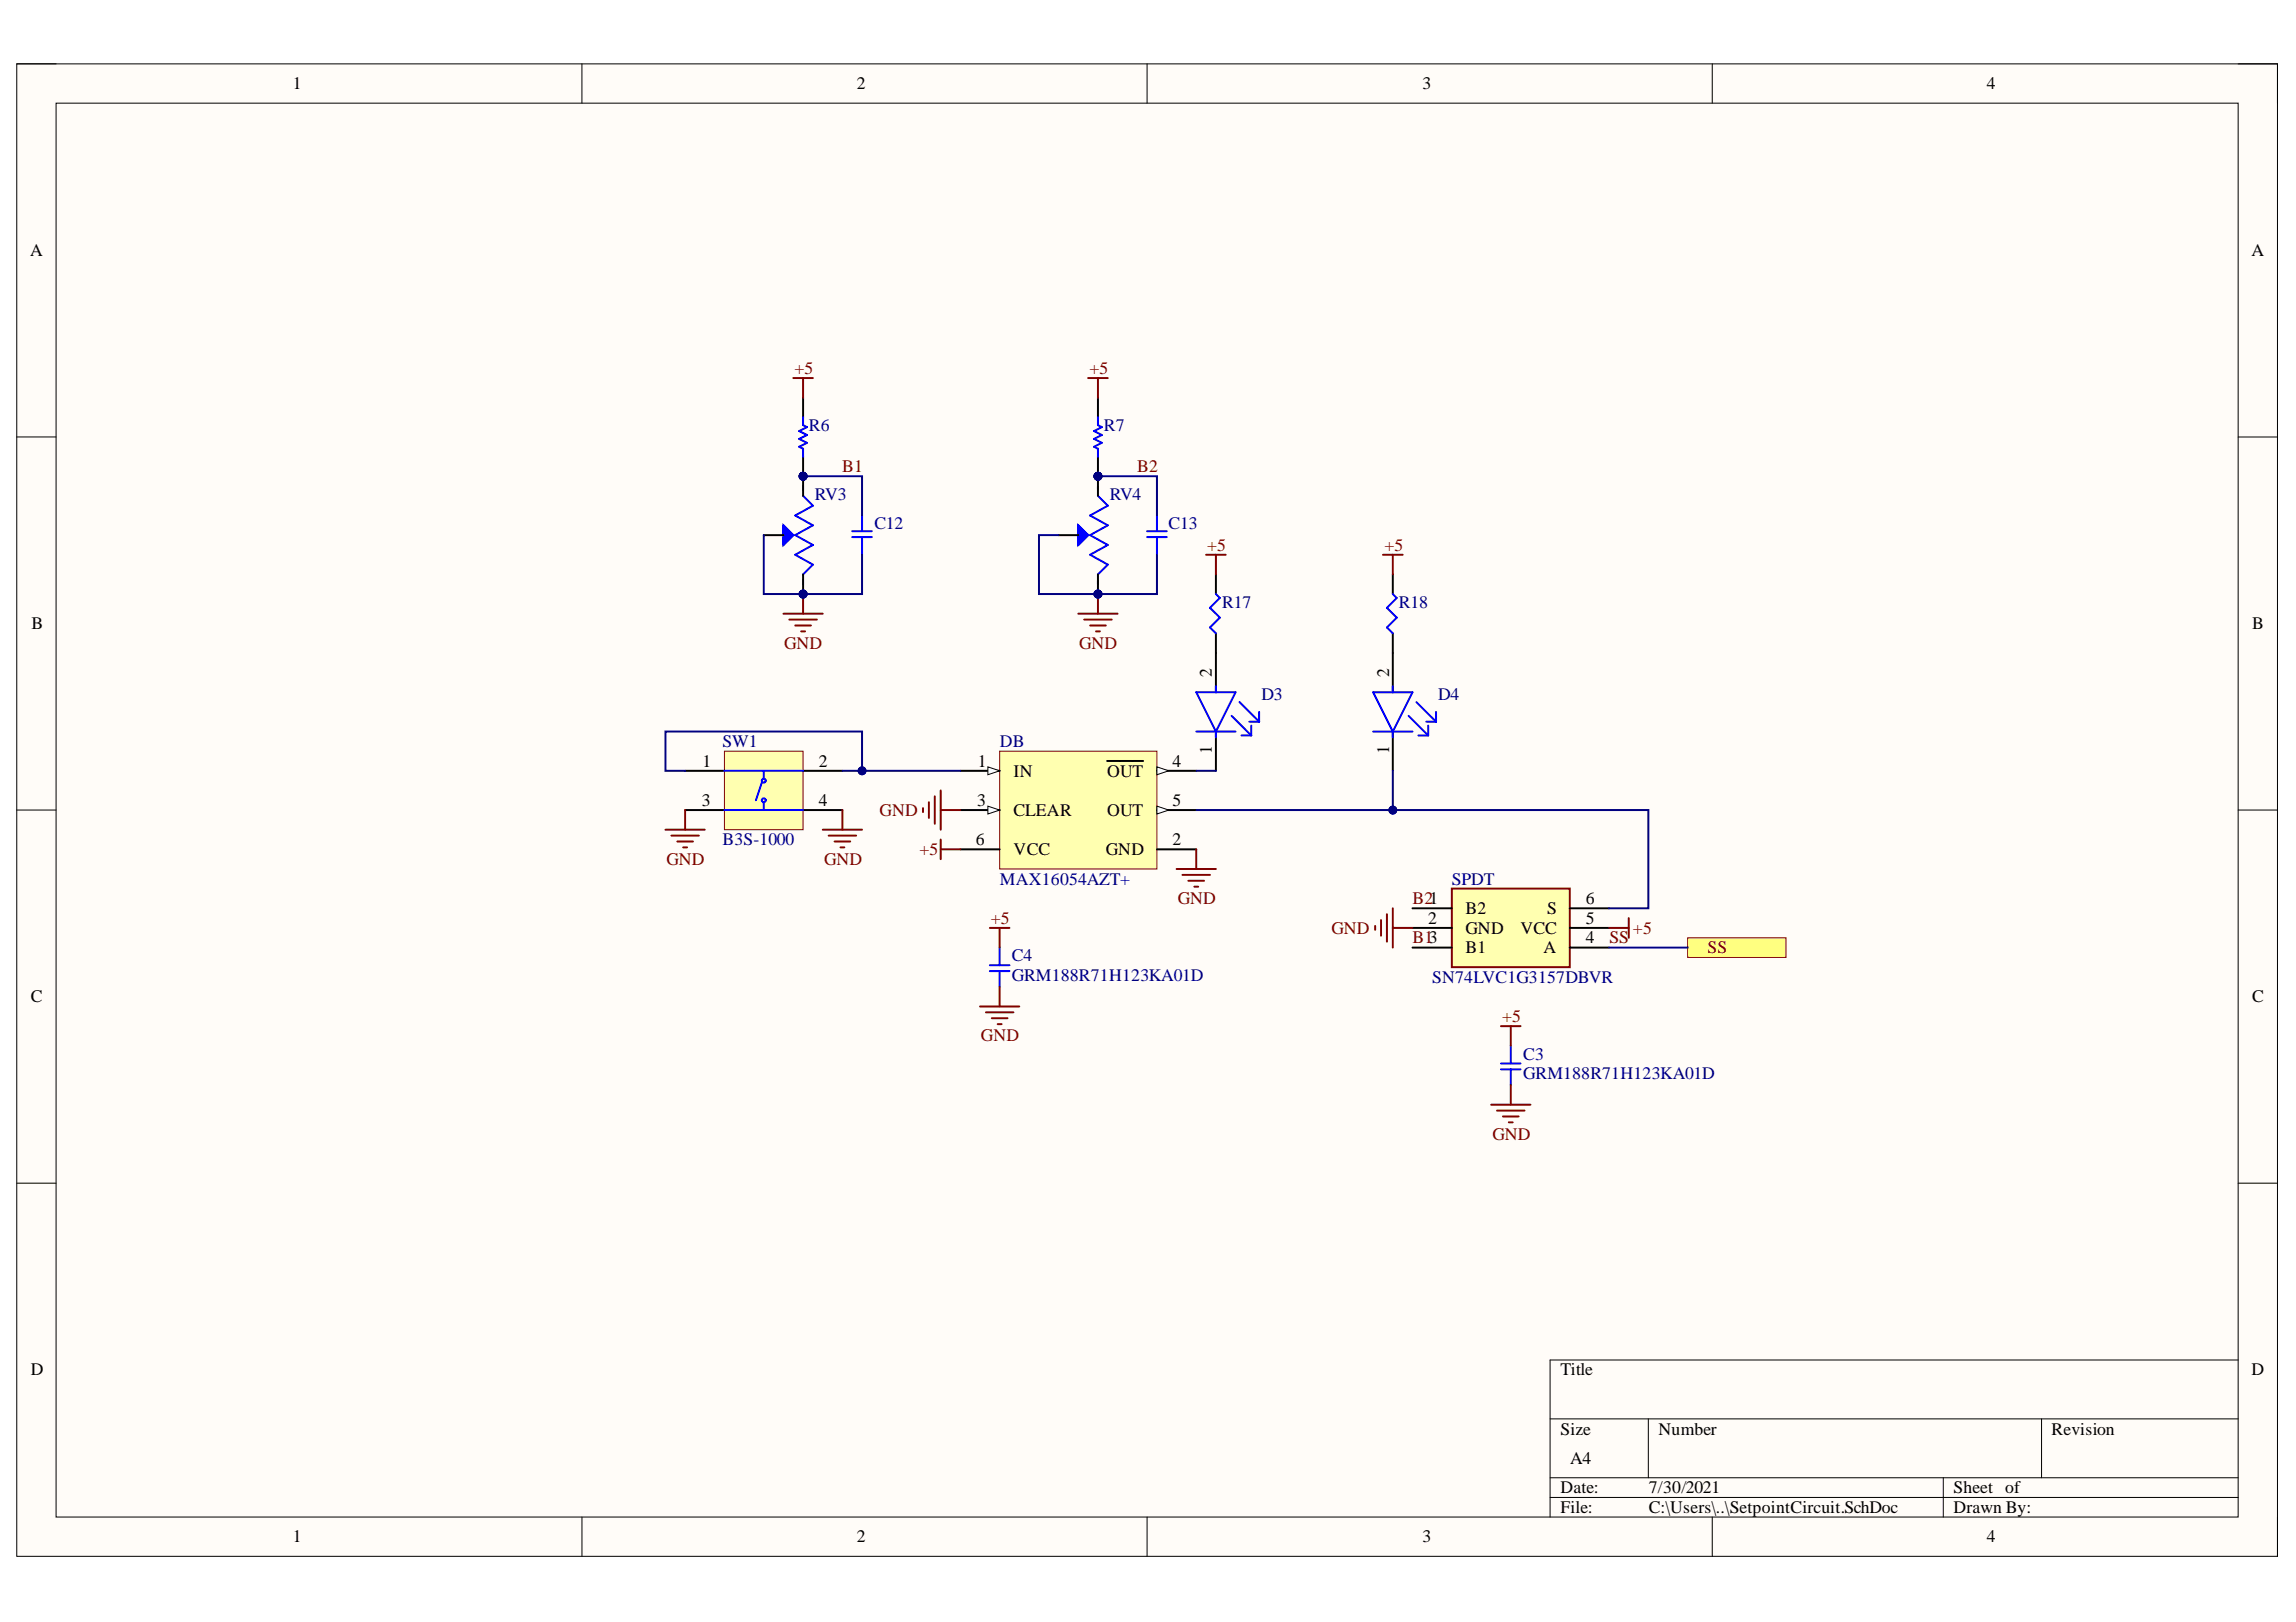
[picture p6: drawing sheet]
<svg xmlns="http://www.w3.org/2000/svg" width="297mm" height="210mm" viewBox="0 0 297 210" stroke-linecap="round" stroke-linejoin="round" font-family="sans-serif">
<defs><g id="words">
<g font-size="2.3">
<text x="37.9" y="11.6">1</text>
<text x="110.8" y="11.6">2</text>
<text x="184" y="11.6">3</text>
<text x="257" y="11.6">4</text>
<text x="3.9" y="33.1">A</text>
<text x="291.3" y="33.1">A</text>
<text x="4.1" y="81.4">B</text>
<text x="291.4" y="81.4">B</text>
<text x="156.8" y="87.6" transform="rotate(-90 156.8 87.6)">2</text>
<text x="179.7" y="87.6" transform="rotate(-90 179.7 87.6)">2</text>
<text x="90.9" y="99.2">1</text>
<text x="105.9" y="99.2">2</text>
<text x="126.5" y="99.2">1</text>
<text x="131.1" y="100.5">IN</text>
<text x="143.2" y="100.5">OUT</text>
<text x="151.7" y="99.2">4</text>
<text x="156.8" y="97.6" transform="rotate(-90 156.8 97.6)">1</text>
<text x="179.7" y="97.6" transform="rotate(-90 179.7 97.6)">1</text>
<text x="90.8" y="104.3">3</text>
<text x="105.9" y="104.3">4</text>
<text x="126.4" y="104.3">3</text>
<text x="131.1" y="105.6">CLEAR</text>
<text x="143.2" y="105.6">OUT</text>
<text x="151.7" y="104.3">5</text>
<text x="126.2" y="109.4">6</text>
<text x="131.1" y="110.7">VCC</text>
<text x="143.1" y="110.7">GND</text>
<text x="151.7" y="109.4">2</text>
<text x="184.8" y="119.5">2</text>
<text x="189.6" y="118.3">B2</text>
<text x="200.2" y="118.3">S</text>
<text x="205.2" y="117">6</text>
<text x="205.2" y="119.5">5</text>
<text x="189.6" y="120.8">GND</text>
<text x="189.6" y="123.3">B1</text>
<text x="196.7" y="120.8">VCC</text>
<text x="199.7" y="123.3">A</text>
<text x="205.2" y="122.1">4</text>
<text x="4" y="129.7">C</text>
<text x="291.4" y="129.7">C</text>
<text x="4" y="178">D</text>
<text x="201.9" y="178">Title</text>
<text x="291.3" y="178">D</text>
<text x="201.9" y="185.7">Size</text>
<text x="214.6" y="185.7">Number</text>
<text x="265.4" y="185.7">Revision</text>
<text x="203.1" y="189.5">A4</text>
<text x="201.9" y="193.3">Date:</text>
<text x="201.9" y="195.8">File:</text>
<text x="213.3" y="193.3">7/30/2021</text>
<text x="213.3" y="195.8">C:\Users\..\SetpointCircuit.SchDoc</text>
<text x="252.7" y="193.3">Sheet of</text>
<text x="252.7" y="195.8">Drawn By:</text>
<text x="37.9" y="199.6">1</text>
<text x="110.8" y="199.6">2</text>
<text x="184" y="199.6">3</text>
<text x="257" y="199.6">4</text>
</g>
<g font-size="2.3" fill="#800000">
<text x="102.8" y="48.4">+5</text>
<text x="141" y="48.4">+5</text>
<text x="109" y="61.1">B1</text>
<text x="147.1" y="61.1">B2</text>
<text x="156.2" y="71.3">+5</text>
<text x="179.1" y="71.3">+5</text>
<text x="101.4" y="83.9">GND</text>
<text x="139.6" y="83.9">GND</text>
<text x="113.8" y="105.6">GND</text>
<text x="86.2" y="111.9">GND</text>
<text x="106.6" y="111.9">GND</text>
<text x="119" y="110.7">+5</text>
<text x="128.2" y="119.5">+5</text>
<text x="152.4" y="117">GND</text>
<text x="182.8" y="117">B21</text>
<text x="172.3" y="120.8">GND</text>
<text x="182.8" y="122.1">B13</text>
<text x="208.2" y="122.1">SS</text>
<text x="211.3" y="120.8">+5</text>
<text x="220.9" y="123.3">SS</text>
<text x="126.9" y="134.8">GND</text>
<text x="194.3" y="132.2">+5</text>
<text x="193.1" y="147.5">GND</text>
</g>
<g font-size="2.3" fill="#000080">
<text x="104.7" y="55.8">R6</text>
<text x="142.8" y="55.8">R7</text>
<text x="105.4" y="64.7">RV3</text>
<text x="143.6" y="64.7">RV4</text>
<text x="113.1" y="68.5">C12</text>
<text x="151.2" y="68.5">C13</text>
<text x="158.1" y="78.6">R17</text>
<text x="181" y="78.6">R18</text>
<text x="163.2" y="90.5">D3</text>
<text x="186" y="90.5">D4</text>
<text x="93.5" y="96.7">SW1</text>
<text x="129.4" y="96.7">DB</text>
<text x="93.5" y="109.4">B3S-1000</text>
<text x="129.4" y="114.5">MAX16054AZT+</text>
<text x="187.8" y="114.5">SPDT</text>
<text x="130.9" y="124.4">C4</text>
<text x="130.9" y="126.9">GRM188R71H123KA01D</text>
<text x="185.3" y="127.2">SN74LVC1G3157DBVR</text>
<text x="197" y="137.1">C3</text>
<text x="197" y="139.7">GRM188R71H123KA01D</text>
</g>
</g></defs>
<path d="M2.2 8.3h292.4v193.1h-292.4z" fill-rule="evenodd" fill="#fffcf8"/>
<path d="M2.2 8.3h292.4v193.1h-292.4z" fill="none" stroke="#000" stroke-width=".13"/>
<path d="M7.3 13.3h282.3v183h-282.3z" fill-rule="evenodd" fill="#fffcf8"/>
<g fill="none" stroke="#000" stroke-width=".13">
<path d="M2.2 8.3h5.1M7.3 13.3h282.3v183h-282.3zM75.3 8.3v5M148.4 8.3v5M221.5 8.3v5M289.6 8.3h5v5M2.2 56.5h5.1M289.6 56.6h5M2.2 104.8h5.1M289.6 104.8h5M2.2 153.1h5.1M289.6 153.1h5"/>
<path d="M289.6 176h-89.1v20.3M75.3 196.3v5.1M148.4 196.3v5.1M200.5 183.6h89.1M200.5 191.2h89.1M200.5 193.8h89.1M213.3 183.6v7.6M221.5 196.3v5.1M251.4 191.2v5.1M264.1 183.6v7.6M294.6 196.3v5.1"/>
</g>
<path d="M93.7 97.2h10.2v10.2h-10.2z" fill-rule="evenodd" fill="#ffffb0"/>
<path d="M93.7 97.2h10.2v10.2h-10.2z" fill="none" stroke="#800000" stroke-width=".13"/>
<path d="M88.6 99.8h5.1M103.9 99.8h5.1M88.6 104.8h5.1M103.9 104.8h5.1" fill="none" stroke="#000" stroke-width=".25"/>
<g fill="none" stroke="#00f" stroke-width=".25">
<path d="M93.7 99.8h10.2M98.8 99.8v1M93.7 104.8h10.2M98.6 101.3l-.8 2.3M98.8 103.8v1"/>
<circle cx="98.8" cy="103.6" r=".25"/>
<circle cx="98.8" cy="101" r=".25"/>
</g>
<path d="M187.8 115h15.3v10.2h-15.3z" fill-rule="evenodd" fill="#ffffb0"/>
<path d="M187.8 115h15.3v10.2h-15.3z" fill="none" stroke="#800000" stroke-width=".25"/>
<path d="M182.7 117.5h5.1M203.1 117.5h5.1M182.7 120.1h5.1M182.7 122.6h5.1M203.1 120.1h5.1M203.1 122.6h5.1" fill="none" stroke="#000" stroke-width=".25"/>
<path d="M129.3 97.2h20.4v15.3h-20.4z" fill-rule="evenodd" fill="#ffffb0"/>
<path d="M129.3 97.2h20.4v15.3h-20.4z" fill="none" stroke="#800000" stroke-width=".13"/>
<path d="M124.2 99.8h5.1" fill="none" stroke="#000" stroke-width=".25"/>
<path d="M127.8 99.2l1.5 .6-1.5 .5z" fill="#f8fcff"/>
<path d="M127.8 99.2l1.5 .6-1.5 .5z" fill="none" stroke="#000" stroke-width=".13"/>
<path d="M124.2 104.8h5.1M149.7 109.9h5.1" fill="none" stroke="#000" stroke-width=".25"/>
<path d="M127.8 104.3l1.5 .5-1.5 .5z" fill="#f8fcff"/>
<path d="M127.8 104.3l1.5 .5-1.5 .5z" fill="none" stroke="#000" stroke-width=".13"/>
<path d="M149.7 99.8h5.1" fill="none" stroke="#000" stroke-width=".25"/>
<path d="M149.7 99.2l1.5 .6-1.5 .5z" fill="#f8fcff"/>
<path d="M149.7 99.2l1.5 .6-1.5 .5z" fill="none" stroke="#000" stroke-width=".13"/>
<path d="M143.2 98.5h4.7M149.7 104.8h5.1" fill="none" stroke="#000" stroke-width=".25"/>
<path d="M149.7 104.3l1.5 .5-1.5 .5z" fill="#f8fcff"/>
<path d="M149.7 104.3l1.5 .5-1.5 .5z" fill="none" stroke="#000" stroke-width=".13"/>
<path d="M124.2 109.9h5.1" fill="none" stroke="#000" stroke-width=".25"/>
<g fill="none" stroke="#800000" stroke-width=".25">
<path d="M101.4 79.4h5M103.9 76.9v2.5M102.1 80.2h3.6M102.9 80.9h2M103.6 81.7h.6M86.1 107.4h5.1M86.9 108.1h3.5M87.6 108.9h2.1M88.4 109.7h.5M88.6 104.8v2.6M106.4 107.4h5.1M107.2 108.1h3.6"/>
<path d="M108 108.9h2M108.7 109.7h.5M109 104.8v2.6M119.4 104.6v.5M120.2 103.8v2M120.9 103.1v3.5M121.7 102.3v5.1M121.7 108.6v2.6M121.7 109.9h2.5M121.7 104.8h2.5M152.2 112.5h5.1M153 113.2h3.5"/>
<path d="M153.7 114h2.1M154.5 114.7h.5M154.8 109.9v2.6M177.9 119.8v.5M178.7 119.1v2M179.4 118.3v3.6M180.2 117.5v5.1M210.7 118.8v2.6M180.2 120.1h2.5M208.2 120.1h2.5"/>
</g>
<circle cx="103.9" cy="76.9" r=".51" fill="#000080"/>
<circle cx="103.9" cy="76.9" r=".51" fill="none" stroke="#000080" stroke-width=".13"/>
<circle cx="103.9" cy="61.6" r=".51" fill="#000080"/>
<circle cx="103.9" cy="61.6" r=".51" fill="none" stroke="#000080" stroke-width=".13"/>
<path d="M103.9 59.1v2.5" fill="none" stroke="#000" stroke-width=".25"/>
<circle cx="103.9" cy="61.6" r=".51" fill="#000080"/>
<circle cx="103.9" cy="61.6" r=".51" fill="none" stroke="#000080" stroke-width=".13"/>
<path d="M103.9 51.5v2.5" fill="none" stroke="#000" stroke-width=".25"/>
<path d="M103.9 54v1l.5 .3-1 .5 1 .5-1 .5 1 .5-1 .5 .5 .3v1" fill="none" stroke="#00f" stroke-width=".25"/>
<path d="M102.6 48.9h2.6M103.9 48.9v2.6M139.5 79.4h5.1M142 76.9v2.5M140.3 80.2h3.5M141 80.9h2.1M141.8 81.7h.5" fill="none" stroke="#800000" stroke-width=".25"/>
<circle cx="142" cy="76.9" r=".51" fill="#000080"/>
<circle cx="142" cy="76.9" r=".51" fill="none" stroke="#000080" stroke-width=".13"/>
<circle cx="142" cy="61.6" r=".51" fill="#000080"/>
<circle cx="142" cy="61.6" r=".51" fill="none" stroke="#000080" stroke-width=".13"/>
<path d="M142 59.1v2.5" fill="none" stroke="#000" stroke-width=".25"/>
<circle cx="142" cy="61.6" r=".51" fill="#000080"/>
<circle cx="142" cy="61.6" r=".51" fill="none" stroke="#000080" stroke-width=".13"/>
<path d="M142 51.5v2.5" fill="none" stroke="#000" stroke-width=".25"/>
<path d="M142 54v1l.6 .3-1.1 .5 1.1 .5-1.1 .5 1.1 .5-1.1 .5 .5 .3v1" fill="none" stroke="#00f" stroke-width=".25"/>
<path d="M140.8 48.9h2.5M142 48.9v2.6" fill="none" stroke="#800000" stroke-width=".25"/>
<path d="M218.3 121.4h12.8v2.5h-12.8z" fill-rule="evenodd" fill="#ffff80"/>
<path d="M218.3 121.4h12.8v2.5h-12.8z" fill="none" stroke="#800000" stroke-width=".13"/>
<g fill="none" stroke="#00f" stroke-width=".25">
<path d="M157.3 76.9l.5 .5-1.3 1.3 1.3 1.2-1.3 1.3 .8 .8M154.8 89.6h5l-2.5 5.1zM154.8 94.7h5M157.3 88.8v.8M157.3 94.7v.7M159.3 92.6l2.6 2.6M160.4 90.9l2.5 2.5M160.6 95.2h1.3M161.6 93.4h1.3M161.9 93.9v1.3M162.9 92.1v1.3M128.1 125.7h2.5"/>
<path d="M128.1 124.9h2.5M129.3 122.6v2.3M129.3 125.7v2M194.2 138.4h2.5M194.2 137.6h2.5M195.5 135.3v2.3M195.5 138.4v2"/>
</g>
<g fill="none" stroke="#800000" stroke-width=".25">
<path d="M156 71.8h2.6M157.3 71.8v2.5M126.8 130.2h5.1M127.5 131h3.6M128.1 120.1h2.5M128.3 131.8h2M129.1 132.5h.5M129.3 120.1v2.5M129.3 127.7v2.5M194.2 132.8h2.5M195.5 132.8v2.5M192.9 143h5.1"/>
<path d="M193.7 143.7h3.5M194.4 144.5h2.1M195.2 145.2h.5M195.5 140.4v2.6"/>
</g>
<path d="M157.3 74.3v2.6M157.3 82v7.6M157.3 94.7v5.1" fill="none" stroke="#000" stroke-width=".25"/>
<circle cx="103.9" cy="61.6" r=".51" fill="#000080"/>
<circle cx="103.9" cy="61.6" r=".51" fill="none" stroke="#000080" stroke-width=".13"/>
<circle cx="103.9" cy="76.9" r=".51" fill="#000080"/>
<circle cx="103.9" cy="76.9" r=".51" fill="none" stroke="#000080" stroke-width=".13"/>
<path d="M101.4 68l1.2 1.3-1.2 1.2zM103.9 62.9v.5M103.9 75.1v.5M103.9 64.2l1.3 1.2-2.3 1.3 2.3 1.3-2.3 1.3 2.3 1.2-2.3 1.3 2.3 1.3-1.3 1.2" fill="none" stroke="#00f" stroke-width=".25"/>
<path d="M101.4 68l1.2 1.3-1.2 1.2z" fill="#00f"/>
<path d="M101.4 68l1.2 1.3-1.2 1.2z" fill="none" stroke="#00f" stroke-width=".25"/>
<path d="M103.9 61.6v2.6" fill="none" stroke="#000" stroke-width=".25"/>
<circle cx="103.9" cy="61.6" r=".51" fill="#000080"/>
<circle cx="103.9" cy="61.6" r=".51" fill="none" stroke="#000080" stroke-width=".13"/>
<path d="M103.9 74.3v2.6" fill="none" stroke="#000" stroke-width=".25"/>
<circle cx="103.9" cy="76.9" r=".51" fill="#000080"/>
<circle cx="103.9" cy="76.9" r=".51" fill="none" stroke="#000080" stroke-width=".13"/>
<path d="M98.8 69.3h2.6" fill="none" stroke="#000" stroke-width=".25"/>
<circle cx="142" cy="61.6" r=".51" fill="#000080"/>
<circle cx="142" cy="61.6" r=".51" fill="none" stroke="#000080" stroke-width=".13"/>
<circle cx="142" cy="76.9" r=".51" fill="#000080"/>
<circle cx="142" cy="76.9" r=".51" fill="none" stroke="#000080" stroke-width=".13"/>
<path d="M139.5 68l1.3 1.3-1.3 1.2zM142 62.9v.5M142 75.1v.5M142 64.2l1.3 1.2-2.3 1.3 2.3 1.3-2.3 1.3 2.3 1.2-2.3 1.3 2.3 1.3-1.3 1.2" fill="none" stroke="#00f" stroke-width=".25"/>
<path d="M139.5 68l1.3 1.3-1.3 1.2z" fill="#00f"/>
<path d="M139.5 68l1.3 1.3-1.3 1.2z" fill="none" stroke="#00f" stroke-width=".25"/>
<path d="M142 61.6v2.6" fill="none" stroke="#000" stroke-width=".25"/>
<circle cx="142" cy="61.6" r=".51" fill="#000080"/>
<circle cx="142" cy="61.6" r=".51" fill="none" stroke="#000080" stroke-width=".13"/>
<path d="M142 74.3v2.6" fill="none" stroke="#000" stroke-width=".25"/>
<circle cx="142" cy="76.9" r=".51" fill="#000080"/>
<circle cx="142" cy="76.9" r=".51" fill="none" stroke="#000080" stroke-width=".13"/>
<path d="M137 69.3h2.5M180.2 74.3v2.6M180.2 82v7.6M180.2 94.7v5.1" fill="none" stroke="#000" stroke-width=".25"/>
<g fill="none" stroke="#00f" stroke-width=".25">
<path d="M110.3 68.7h2.5M110.3 69.5h2.5M111.5 66.7v2M111.5 69.5v2.3M148.4 68.7h2.5M148.4 69.5h2.5M149.7 66.7v2M149.7 69.5v2.3M180.2 76.9l.5 .5-1.3 1.3 1.3 1.2-1.3 1.3 .8 .8M177.7 89.6h5l-2.5 5.1zM177.7 94.7h5M180.2 88.8v.8"/>
<path d="M180.2 94.7v.7M182.2 92.6l2.6 2.6M183.2 90.9l2.6 2.5M183.5 95.2h1.3M184.5 93.4h1.3M184.8 93.9v1.3M185.8 92.1v1.3"/>
</g>
<path d="M178.9 71.8h2.6M180.2 71.8v2.5" fill="none" stroke="#800000" stroke-width=".25"/>
<path d="M88.6 99.8h-2.5v-5.1h25.4v5.1h-2.5M208.2 122.6h10.1" fill="none" stroke="#000080" stroke-width=".25"/>
<circle cx="111.5" cy="99.7" r=".51" fill="#000080"/>
<circle cx="111.5" cy="99.7" r=".51" fill="none" stroke="#000080" stroke-width=".13"/>
<path d="M111.5 99.8h12.7" fill="none" stroke="#000080" stroke-width=".25"/>
<circle cx="111.5" cy="99.7" r=".51" fill="#000080"/>
<circle cx="111.5" cy="99.7" r=".51" fill="none" stroke="#000080" stroke-width=".13"/>
<path d="M137 69.3h-2.6v7.6h7.6" fill="none" stroke="#000080" stroke-width=".25"/>
<circle cx="142" cy="76.9" r=".51" fill="#000080"/>
<circle cx="142" cy="76.9" r=".51" fill="none" stroke="#000080" stroke-width=".13"/>
<path d="M154.8 104.8h58.5v12.7h-5.1" fill="none" stroke="#000080" stroke-width=".25"/>
<circle cx="180.2" cy="104.8" r=".51" fill="#000080"/>
<circle cx="180.2" cy="104.8" r=".51" fill="none" stroke="#000080" stroke-width=".13"/>
<path d="M154.8 99.8h2.5M180.2 99.8v5" fill="none" stroke="#000080" stroke-width=".25"/>
<circle cx="180.2" cy="104.8" r=".51" fill="#000080"/>
<circle cx="180.2" cy="104.8" r=".51" fill="none" stroke="#000080" stroke-width=".13"/>
<path d="M103.9 61.6h7.6v5.1" fill="none" stroke="#000080" stroke-width=".25"/>
<circle cx="103.9" cy="61.6" r=".51" fill="#000080"/>
<circle cx="103.9" cy="61.6" r=".51" fill="none" stroke="#000080" stroke-width=".13"/>
<path d="M111.5 71.8v5.1h-7.6" fill="none" stroke="#000080" stroke-width=".25"/>
<circle cx="103.9" cy="76.9" r=".51" fill="#000080"/>
<circle cx="103.9" cy="76.9" r=".51" fill="none" stroke="#000080" stroke-width=".13"/>
<path d="M149.7 71.8v5.1h-7.7" fill="none" stroke="#000080" stroke-width=".25"/>
<circle cx="142" cy="76.9" r=".51" fill="#000080"/>
<circle cx="142" cy="76.9" r=".51" fill="none" stroke="#000080" stroke-width=".13"/>
<path d="M142 61.6h7.7v5.1" fill="none" stroke="#000080" stroke-width=".25"/>
<circle cx="142" cy="61.6" r=".51" fill="#000080"/>
<circle cx="142" cy="61.6" r=".51" fill="none" stroke="#000080" stroke-width=".13"/>
<path d="M98.8 69.3v7.6h5.1" fill="none" stroke="#000080" stroke-width=".25"/>
<circle cx="103.9" cy="76.9" r=".51" fill="#000080"/>
<circle cx="103.9" cy="76.9" r=".51" fill="none" stroke="#000080" stroke-width=".13"/>
<use href="#words"/>
</svg>
